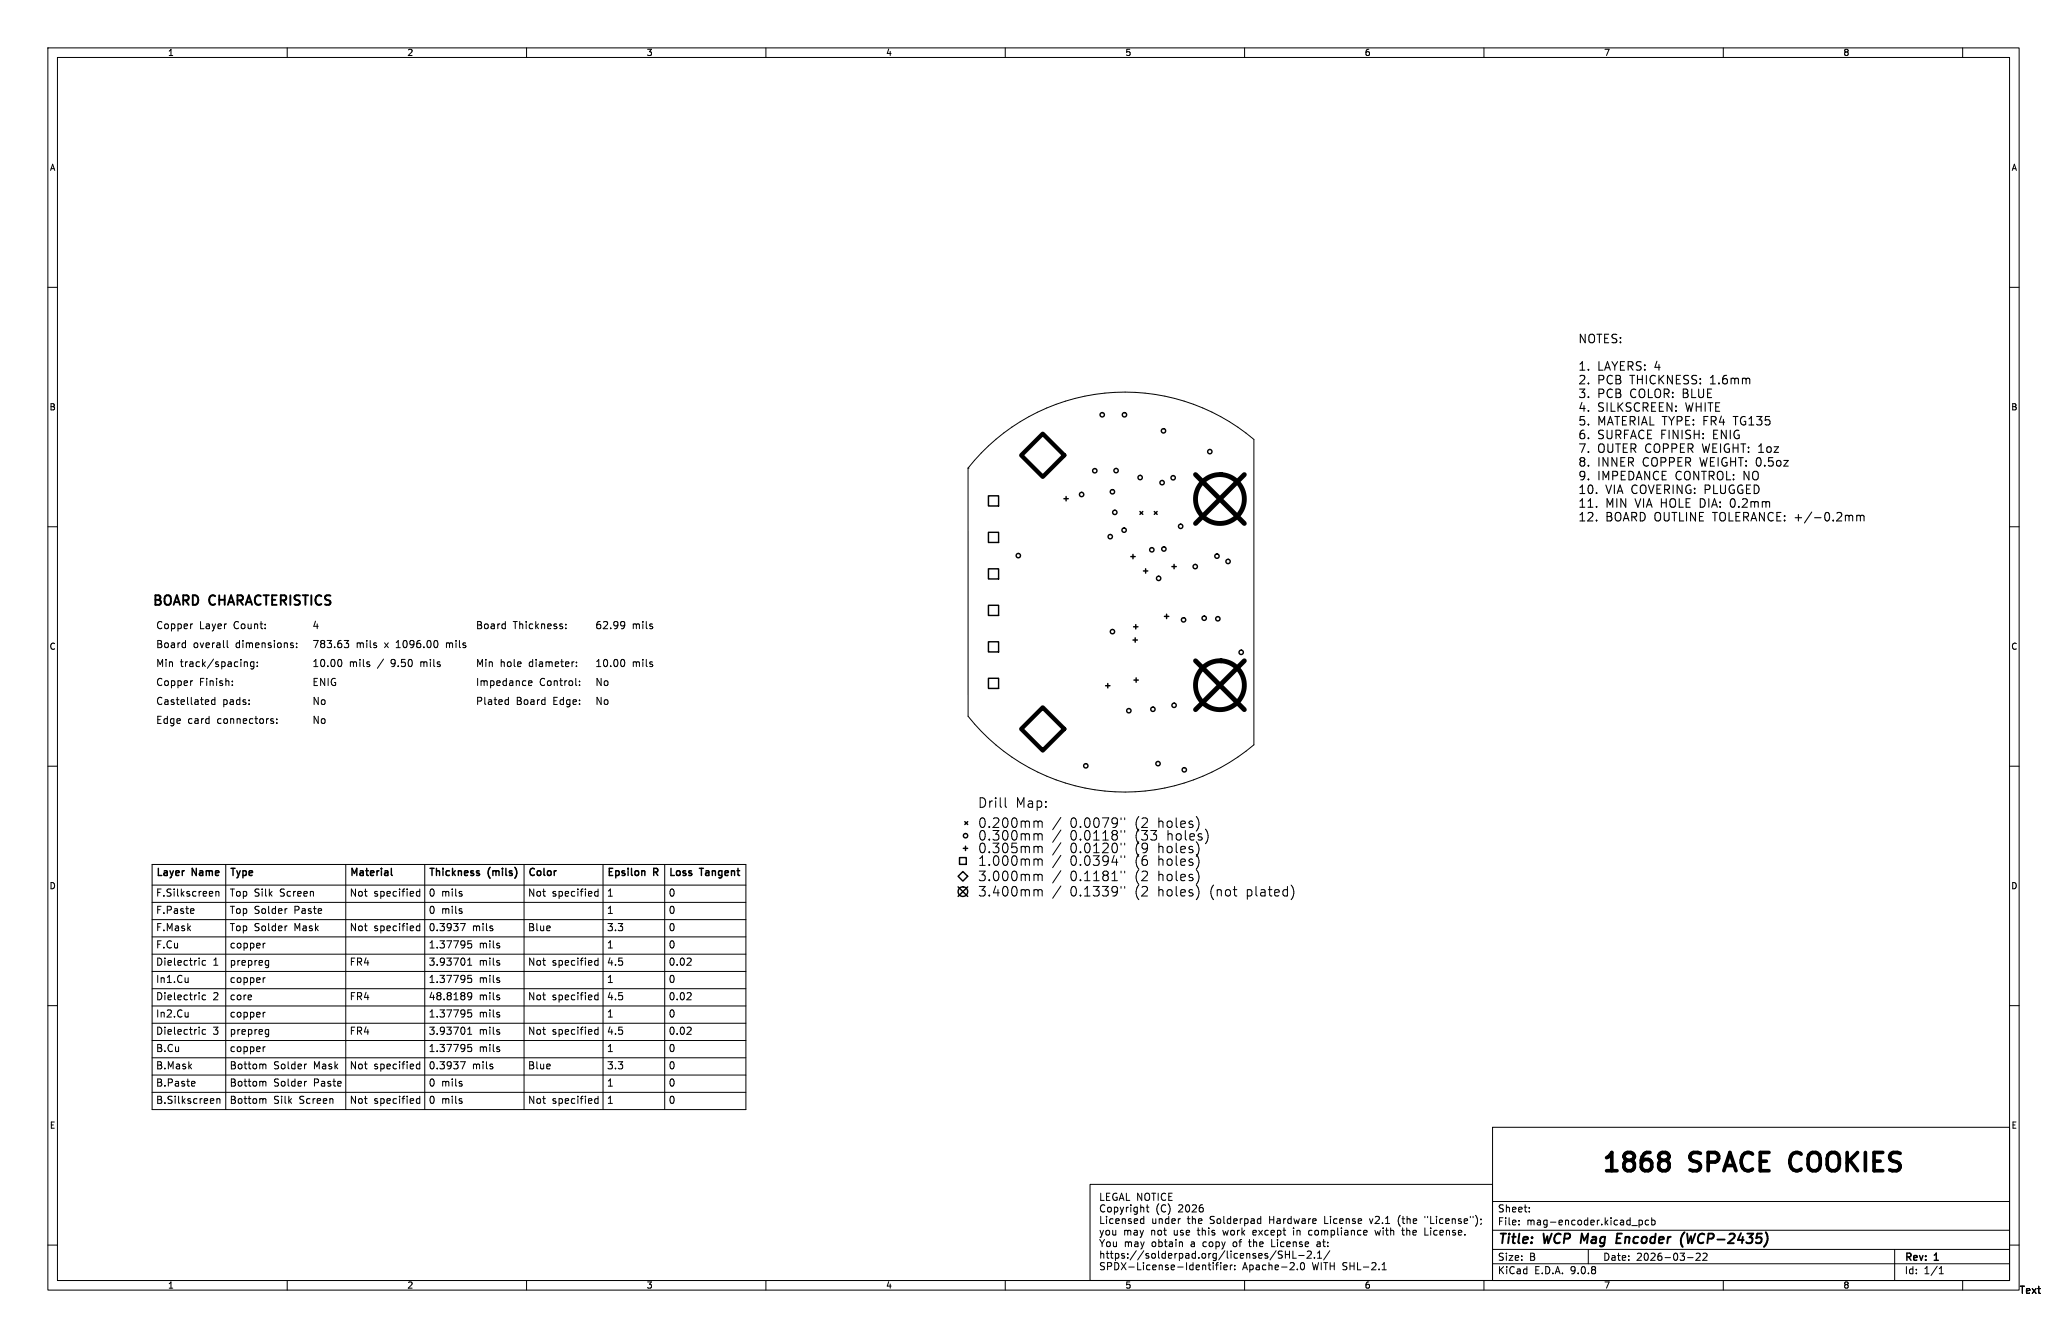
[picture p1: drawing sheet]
<svg xmlns="http://www.w3.org/2000/svg" width="432mm" height="279mm" viewBox="0 0 432 279" stroke-linecap="round" stroke-linejoin="round" font-family="sans-serif">
<defs><g id="words">
<g font-size="5.3">
<text x="334.4" y="245.8">1868</text>
<text x="353.3" y="245.8">SPACE</text>
<text x="375.7" y="245.8">COOKIES</text>
</g>
<g font-size="2.8">
<text x="31.7" y="127.4">BOARD</text>
<text x="43.9" y="127.4">CHARACTERISTICS</text>
<text x="312.8" y="260.3">Title:</text>
<text x="322.5" y="260.3">WCP Mag</text>
<text x="339.3" y="260.3">Encoder</text>
<text x="353.5" y="260.3">(WCP-2435)</text>
</g>
<g font-size="2.5">
<text x="329.6" y="72.2">NOTES:</text>
<text x="329.6" y="77.9">1.</text>
<text x="333.8" y="77.9">LAYERS: 4</text>
<text x="329.6" y="80.8">2.</text>
<text x="329.6" y="83.6">3.</text>
<text x="333.8" y="80.8">PCB</text>
<text x="333.8" y="83.6">PCB</text>
<text x="340.8" y="80.8">THICKNESS:</text>
<text x="340.8" y="83.6">COLOR:</text>
<text x="352" y="83.6">BLUE</text>
<text x="357.8" y="80.8">1.6mm</text>
<text x="329.6" y="86.5">4.</text>
<text x="329.6" y="89.3">5.</text>
<text x="333.8" y="86.5">SILKSCREEN:</text>
<text x="333.8" y="89.3">MATERIAL TYPE: FR4</text>
<text x="352.4" y="86.5">WHITE</text>
<text x="363" y="89.3">TG135</text>
<text x="329.6" y="92.2">6.</text>
<text x="329.6" y="95.1">7.</text>
<text x="333.8" y="92.2">SURFACE FINISH:</text>
<text x="333.8" y="95.1">OUTER COPPER</text>
<text x="356.2" y="95.1">WEIGHT: 1oz</text>
<text x="358.4" y="92.2">ENIG</text>
<text x="329.6" y="97.9">8.</text>
<text x="329.6" y="100.8">9.</text>
<text x="333.8" y="97.9">INNER</text>
<text x="333.8" y="100.8">IMPEDANCE</text>
<text x="343.4" y="97.9">COPPER</text>
<text x="350.3" y="100.8">CONTROL: NO</text>
<text x="355.6" y="97.9">WEIGHT: 0.5oz</text>
<text x="329.6" y="103.7">10.</text>
<text x="329.6" y="106.5">11.</text>
<text x="335.5" y="103.7">VIA COVERING: PLUGGED</text>
<text x="335.5" y="106.5">MIN</text>
<text x="341.9" y="106.5">VIA HOLE DIA:</text>
<text x="362.5" y="106.5">0.2mm</text>
<text x="329.6" y="109.4">12.</text>
<text x="335.5" y="109.4">BOARD OUTLINE</text>
<text x="358.4" y="109.4">TOLERANCE: +/-0.2mm</text>
</g>
<g font-size="2.1">
<text x="32.5" y="131.8">Copper</text>
<text x="41.7" y="131.8">Layer</text>
<text x="49.1" y="131.8">Count:</text>
<text x="65.1" y="131.8">4</text>
<text x="99.3" y="131.8">Board</text>
<text x="107.2" y="131.8">Thickness:</text>
<text x="124.2" y="131.8">62.99</text>
<text x="132.1" y="131.8">mils</text>
<text x="32.5" y="135.8">Board</text>
<text x="40.4" y="135.8">overall</text>
<text x="49.5" y="135.8">dimensions:</text>
<text x="65.1" y="135.8">783.63</text>
<text x="74.4" y="135.8">mils</text>
<text x="80.6" y="135.8">x</text>
<text x="83.2" y="135.8">1096.00</text>
<text x="94" y="135.8">mils</text>
<text x="32.5" y="139.7">Min</text>
<text x="32.5" y="143.7">Copper</text>
<text x="37.7" y="139.7">track/spacing:</text>
<text x="41.7" y="143.7">Finish:</text>
<text x="65.1" y="139.7">10.00</text>
<text x="65.1" y="143.7">ENIG</text>
<text x="73" y="139.7">mils</text>
<text x="79.2" y="139.7">/</text>
<text x="82.2" y="139.7">9.50</text>
<text x="88.6" y="139.7">mils</text>
<text x="99.3" y="139.7">Min</text>
<text x="99.3" y="143.7">Impedance</text>
<text x="104.5" y="139.7">hole</text>
<text x="110.7" y="139.7">diameter:</text>
<text x="112.7" y="143.7">Control:</text>
<text x="124.2" y="139.7">10.00</text>
<text x="124.2" y="143.7">No</text>
<text x="132.1" y="139.7">mils</text>
<text x="32.5" y="147.7">Castellated</text>
<text x="46.6" y="147.7">pads:</text>
<text x="65.1" y="147.7">No</text>
<text x="99.3" y="147.7">Plated</text>
<text x="107.9" y="147.7">Board</text>
<text x="115.8" y="147.7">Edge:</text>
<text x="124.2" y="147.7">No</text>
<text x="32.5" y="151.6">Edge</text>
<text x="39.3" y="151.6">card</text>
<text x="45.6" y="151.6">connectors:</text>
<text x="65.1" y="151.6">No</text>
<text x="32.5" y="183.7">Layer</text>
<text x="40.2" y="183.7">Name</text>
<text x="47.9" y="183.7">Type</text>
<text x="73" y="183.7">Material</text>
<text x="89.5" y="183.7">Thickness</text>
<text x="102" y="183.7">(mils)</text>
<text x="110.2" y="183.7">Color</text>
<text x="126.7" y="183.7">Epsilon</text>
<text x="136.6" y="183.7">R</text>
<text x="139.6" y="183.7">Loss</text>
<text x="146.4" y="183.7">Tangent</text>
<text x="32.5" y="187.4">F.Silkscreen</text>
<text x="32.5" y="191">F.Paste</text>
<text x="47.9" y="187.4">Top Silk</text>
<text x="47.9" y="191">Top Solder</text>
<text x="58.2" y="187.4">Screen</text>
<text x="61.2" y="191">Paste</text>
<text x="73" y="187.4">Not</text>
<text x="77.9" y="187.4">specified</text>
<text x="89.5" y="187.4">0 mils</text>
<text x="89.5" y="191">0 mils</text>
<text x="110.2" y="187.4">Not</text>
<text x="115.2" y="187.4">specified</text>
<text x="126.7" y="187.4">1</text>
<text x="126.7" y="191">1</text>
<text x="139.6" y="187.4">0</text>
<text x="139.6" y="191">0</text>
<text x="32.5" y="194.6">F.Mask</text>
<text x="47.9" y="194.6">Top Solder</text>
<text x="61.2" y="194.6">Mask</text>
<text x="73" y="194.6">Not</text>
<text x="77.9" y="194.6">specified</text>
<text x="89.5" y="194.6">0.3937</text>
<text x="98.5" y="194.6">mils</text>
<text x="110.2" y="194.6">Blue</text>
<text x="126.7" y="194.6">3.3</text>
<text x="139.6" y="194.6">0</text>
<text x="32.5" y="198.2">F.Cu</text>
<text x="32.5" y="201.8">Dielectric</text>
<text x="44.3" y="201.8">1</text>
<text x="47.9" y="198.2">copper</text>
<text x="47.9" y="201.8">prepreg</text>
<text x="73" y="201.8">FR4</text>
<text x="89.5" y="198.2">1.37795</text>
<text x="89.5" y="201.8">3.93701</text>
<text x="99.9" y="198.2">mils</text>
<text x="99.9" y="201.8">mils</text>
<text x="110.2" y="201.8">Not</text>
<text x="115.2" y="201.8">specified</text>
<text x="126.7" y="198.2">1</text>
<text x="126.7" y="201.8">4.5</text>
<text x="139.6" y="198.2">0</text>
<text x="139.6" y="201.8">0.02</text>
<text x="32.5" y="205.4">In1.Cu</text>
<text x="32.5" y="209">Dielectric</text>
<text x="44.3" y="209">2</text>
<text x="47.9" y="205.4">copper</text>
<text x="47.9" y="209">core</text>
<text x="73" y="209">FR4</text>
<text x="89.5" y="205.4">1.37795</text>
<text x="89.5" y="209">48.8189</text>
<text x="99.9" y="205.4">mils</text>
<text x="99.9" y="209">mils</text>
<text x="110.2" y="209">Not</text>
<text x="115.2" y="209">specified</text>
<text x="126.7" y="205.4">1</text>
<text x="126.7" y="209">4.5</text>
<text x="139.6" y="205.4">0</text>
<text x="139.6" y="209">0.02</text>
<text x="32.5" y="212.6">In2.Cu</text>
<text x="47.9" y="212.6">copper</text>
<text x="89.5" y="212.6">1.37795</text>
<text x="99.9" y="212.6">mils</text>
<text x="126.7" y="212.6">1</text>
<text x="139.6" y="212.6">0</text>
<text x="32.5" y="216.2">Dielectric</text>
<text x="32.5" y="219.8">B.Cu</text>
<text x="44.3" y="216.2">3</text>
<text x="47.9" y="216.2">prepreg</text>
<text x="47.9" y="219.8">copper</text>
<text x="73" y="216.2">FR4</text>
<text x="89.5" y="216.2">3.93701</text>
<text x="89.5" y="219.8">1.37795</text>
<text x="99.9" y="216.2">mils</text>
<text x="99.9" y="219.8">mils</text>
<text x="110.2" y="216.2">Not</text>
<text x="115.2" y="216.2">specified</text>
<text x="126.7" y="216.2">4.5</text>
<text x="126.7" y="219.8">1</text>
<text x="139.6" y="216.2">0.02</text>
<text x="139.6" y="219.8">0</text>
<text x="32.5" y="223.4">B.Mask</text>
<text x="32.5" y="227">B.Paste</text>
<text x="47.9" y="223.4">Bottom</text>
<text x="47.9" y="227">Bottom</text>
<text x="57" y="223.4">Solder</text>
<text x="57" y="227">Solder</text>
<text x="65.3" y="223.4">Mask</text>
<text x="65.3" y="227">Paste</text>
<text x="73" y="223.4">Not</text>
<text x="77.9" y="223.4">specified</text>
<text x="89.5" y="223.4">0.3937</text>
<text x="89.5" y="227">0 mils</text>
<text x="98.5" y="223.4">mils</text>
<text x="110.2" y="223.4">Blue</text>
<text x="126.7" y="223.4">3.3</text>
<text x="126.7" y="227">1</text>
<text x="139.6" y="223.4">0</text>
<text x="139.6" y="227">0</text>
<text x="32.5" y="230.6">B.Silkscreen</text>
<text x="47.9" y="230.6">Bottom</text>
<text x="57" y="230.6">Silk</text>
<text x="62.3" y="230.6">Screen</text>
<text x="73" y="230.6">Not</text>
<text x="77.9" y="230.6">specified</text>
<text x="89.5" y="230.6">0 mils</text>
<text x="110.2" y="230.6">Not</text>
<text x="115.2" y="230.6">specified</text>
<text x="126.7" y="230.6">1</text>
<text x="139.6" y="230.6">0</text>
<text x="312.8" y="256.1">File:</text>
<text x="312.8" y="253.4">Sheet:</text>
<text x="318.9" y="256.1">mag-encoder.kicad_pcb</text>
<text x="258.4" y="258.2">(C)</text>
<text x="263.2" y="258.2">2026</text>
<text x="270.2" y="258.2">Licensed</text>
<text x="282.5" y="258.2">under</text>
<text x="290" y="258.2">the</text>
<text x="294.8" y="258.2">Solderpad</text>
<text x="312.8" y="263.5">Size:</text>
<text x="319" y="258.2">License</text>
<text x="319.5" y="263.5">B</text>
<text x="328.6" y="258.2">v2.1</text>
<text x="334.6" y="258.2">(the</text>
<text x="334.8" y="263.5">Date:</text>
<text x="341.8" y="263.5">2026-03-22</text>
<text x="359.2" y="258.2">may</text>
<text x="365" y="258.2">not</text>
<text x="397.8" y="263.7">Rev:</text>
<text x="404.2" y="263.7">1</text>
<text x="312.8" y="266.3">KiCad</text>
<text x="320.5" y="266.3">E.D.A.</text>
<text x="328.1" y="266.3">9.0.8</text>
<text x="397.8" y="266.3">Id:</text>
<text x="401.9" y="266.3">1/1</text>
<text x="421.8" y="270.4">Text</text>
</g>
<g font-size="1.8">
<text x="35" y="11.9">1</text>
<text x="85" y="11.9">2</text>
<text x="135" y="11.9">3</text>
<text x="185" y="11.9">4</text>
<text x="235" y="11.9">5</text>
<text x="285" y="11.9">6</text>
<text x="335" y="11.9">7</text>
<text x="385" y="11.9">8</text>
<text x="10.3" y="35.9">A</text>
<text x="420.1" y="35.9">A</text>
<text x="10.3" y="85.9">B</text>
<text x="420.1" y="85.9">B</text>
<text x="10.3" y="135.9">C</text>
<text x="420.1" y="135.9">C</text>
<text x="10.3" y="185.9">D</text>
<text x="420.1" y="185.9">D</text>
<text x="10.3" y="235.9">E</text>
<text x="420.1" y="235.9">E</text>
<text x="35" y="269.3">1</text>
<text x="85" y="269.3">2</text>
<text x="135" y="269.3">3</text>
<text x="185" y="269.3">4</text>
<text x="235" y="269.3">5</text>
<text x="285" y="269.3">6</text>
<text x="335" y="269.3">7</text>
<text x="385" y="269.3">8</text>
</g>
</g></defs>
<g fill="none" stroke="#000" stroke-width=".21">
<path d="M10 10h411.8v259.4h-411.8zM12 12h407.8v255.4h-407.8zM60 10v2M110 10v2M160 10v2M210 10v2M260 10v2M310 10v2M360 10v2M410 10v2M10 60h2M419.8 60h2"/>
<path d="M202.2 97.8h.1M205 94.6a41.7 41.7 0 0 1 56.9-2.8v63.7a41.8 41.8 0 0 1-59.7-5.9v-51.8zM10 110h2M419.8 110h2M38.6 134.2l.1 .1M38.7 133.7v1.5M38.7 135.2h-.1M40.2 130.3l-.2 .1M47.5 133.7v1.3l.2 .2M51.1 138.3h.5l.1 .9M53 138.2v1.2l-.3 .3-.3-.1M53 138.3l-.4-.1-.3 .3 .2 .6h.5"/>
<path d="M53.7 138.3v.1M53.7 139.1v.1M61.1 134.7l.2 .3-.2 .2M61.1 134.2l.1 .1M62 135.1v.1M62 134.3v.2M70.9 137.7a.8 .8 0 0 1 .5 .8 .8 .8 0 0 1-.5 .7M71.9 133.7h.9l-.5 .6 .5 .2v.5l-.3 .2h-.4M87.9 138.2v1M88.1 138.2l-.2 .1M91.4 134v1M93.3 134.2v1"/>
<path d="M93.5 134.2l-.2 .2M105.4 130.3l.2 .1M105.6 129.8v1.5M105.6 131.2l-.2 .1M118.2 131.1v.2M118.2 130.4v.1M120.4 139.1v.1M120.4 138.3v.1M129.9 129.8l.5 .1a.99 .99 0 0 1-.3 1.4M130 137.7a.8 .8 0 0 1 .5 .8 .8 .8 0 0 1-.5 .7M130.5 130.4l-.1 .2-.5 .1M10 160h2"/>
<path d="M40.2 142.2h-.2M43.5 146.2l.1 .3-.7 .1M44.9 146.2l-.4-.1-.3 .3 .1 .6h.6M44.9 145.6v1.5M48.5 143v.2M48.5 142.2v.2M57 150.6l.2 .2-.2 .3M57 150.1h.1M57.8 150.9v.2M57.8 150.1v.2M105.8 146.1l.4 .1M106.2 147l-.4 .1"/>
<path d="M106.2 145.6v1.5M110.4 142.7l.7-.2v-.3h-.5l-.2 .2 .1 .7h.6M121.1 142.2v.2M121.1 143v.2M419.8 160h2M204.7 179.3l.5-.6v2M204.8 166.6a1.01 1.01 0 0 1 1.1 1 1.01 1.01 0 0 1-1.1 1zM204.9 176.3l.4-.2a1.25 1.25 0 0 1 0 2l-.4-.2a1.68 1.68 0 0 1 0-1.6zM204.9 173.6l.4-.2a1.25 1.25 0 0 1 0 2l-.4-.2a1.68 1.68 0 0 1 0-1.6zM204.9 171l.4-.2a1.25 1.25 0 0 1 0 2l-.4-.2a1.68 1.68 0 0 1 0-1.6zM206.7 172.6v.2M206.7 175.2v.2"/>
<path d="M206.7 177.9v.2M206.8 167.3v1.3M207.3 167.3h-.3l-.2 .3M207.4 173.4h1.3l-.7 .8a.54 .54 0 0 1 .7 .4v.4l-.2 .3-.8 .1-.3-.2M207.4 176.1h1.3l-.7 .7a.54 .54 0 0 1 .7 .4v.5l-.2 .3-.8 .1-.3-.2M207.5 171l.3-.2 .7 .1a.54 .54 0 0 1 .1 .7l-1.2 1.2h1.3M207.7 178.9l.5-.2a1.25 1.25 0 0 1 0 2l-.5-.2a1.68 1.68 0 0 1 0-1.6zM208 166.6v.2M208 167.3v1.3M209 166.6v1.7l.2 .3M209.6 176.3l.5-.2a1.25 1.25 0 0 1 0 2l-.5-.2a1.68 1.68 0 0 1 0-1.6zM209.6 171l.5-.2a1.25 1.25 0 0 1 0 2l-.5-.2a1.68 1.68 0 0 1 0-1.6z"/>
<path d="M209.6 173.6l.5-.2a1.25 1.25 0 0 1 0 2l-.5-.2a1.68 1.68 0 0 1 0-1.6zM209.6 178.9l.5-.2a1.25 1.25 0 0 1 0 2l-.5-.2a1.68 1.68 0 0 1 0-1.6zM210 166.6v1.7l.3 .3M211.5 171l.5-.2a1.25 1.25 0 0 1 0 2l-.5-.2a1.68 1.68 0 0 1 0-1.6zM211.5 173.6l.5-.2a1.25 1.25 0 0 1 0 2l-.5-.2a1.68 1.68 0 0 1 0-1.6zM211.5 178.9l.5-.2a1.25 1.25 0 0 1 0 2l-.5-.2a1.68 1.68 0 0 1 0-1.6zM212.4 176.1h-1l-.1 .9 .3-.2 .7 .1 .2 .3-.1 .7-.3 .2h-.5l-.3-.2M212.6 168.6v-2l.6 1.4 .7-1.4v2M213.3 171.6a.5 .5 0 0 1 .9 .1M213.3 176.9a.5 .5 0 0 1 .9 .1M213.3 171.5v1.3M213.3 174.1v1.3"/>
<path d="M213.3 176.7v1.4M213.3 179.4v1.3M213.3 174.3a.5 .5 0 0 1 .9 .1M213.3 179.6a.5 .5 0 0 1 .9 .1M214.2 179.7l.3-.3 .5 .1v1.2M214.2 171.7l.3-.2h.5v1.3M214.2 174.4l.3-.3 .5 .1v1.2M214.2 177l.3-.3 .5 .1v1.3M214.2 171.7v1.1M214.2 174.4v1M214.2 177v1.1M214.2 179.7v1"/>
<path d="M214.9 167.3h.7l.1 1.3M215.7 167.7l-.7 .1a.39 .39 0 0 0-.3 .4 .39 .39 0 0 0 .3 .4l.7-.1M216 176.9a.5 .5 0 0 1 .9 .1M216 174.3a.5 .5 0 0 1 .9 .1M216 171.6a.5 .5 0 0 1 .9 .1M216 179.6a.5 .5 0 0 1 .9 .1M216 171.5v1.3M216 174.1v1.3M216 176.7v1.4M216 179.4v1.3M216.7 167.3h.5l.4 .3v.6l-.2 .3h-.7M216.7 167.3v2"/>
<path d="M216.9 179.7l.2-.3 .5 .1 .1 1.2M216.9 171.7l.2-.2h.5l.1 1.3M216.9 174.4l.2-.3 .5 .1 .1 1.2M216.9 177l.2-.3 .5 .1 .1 1.3M216.9 171.7v1.1M216.9 174.4v1M216.9 177v1.1M216.9 179.7v1M218.5 168.4v.2M218.5 167.3v.2M221.6 170.7l-1.7 2.6M221.6 173.3l-1.7 2.6"/>
<path d="M221.6 176l-1.7 2.5M221.6 178.6l-1.7 2.6M224 170.9l.4-.1a1.25 1.25 0 0 1 0 2h-.2a1.33 1.33 0 0 1-.2-1.9zM224 178.8l.4-.1a1.25 1.25 0 0 1 0 2h-.2a1.33 1.33 0 0 1-.2-1.9zM224 173.5l.4-.1a1.25 1.25 0 0 1 0 2h-.2a1.33 1.33 0 0 1-.2-1.9zM224 176.2l.4-.1a1.25 1.25 0 0 1 0 2h-.2a1.33 1.33 0 0 1-.2-1.9zM225.7 172.6v.2M225.7 175.2v.2M225.7 177.9v.2M226.8 171l.4-.2a1.25 1.25 0 0 1 0 2l-.4-.2a1.68 1.68 0 0 1 0-1.6zM226.8 173.6l.4-.2a1.25 1.25 0 0 1 0 2l-.4-.2a1.68 1.68 0 0 1 0-1.6zM226.8 176.3l.4-.2a1.25 1.25 0 0 1 0 2l-.4-.2a1.68 1.68 0 0 1 0-1.6z"/>
<path d="M226.8 178.9l.4-.2a1.25 1.25 0 0 1 0 2l-.4-.2a1.68 1.68 0 0 1 0-1.6zM228.4 178.7h1.2l-.6 .8a.54 .54 0 0 1 .6 .3v.5l-.2 .3-.7 .1-.3-.2M228.5 175.4h1.1M228.5 178.1h1.1M228.5 176.6l.5-.5v2M228.5 174l.5-.6v2M228.8 170.9l.3-.1a1.25 1.25 0 0 1 0 2h-.1a1.33 1.33 0 0 1-.2-1.9zM230.3 170.8h1.3l-.8 2M230.4 176.3l.3-.2 .6 .1a.54 .54 0 0 1 .1 .7l-1.1 1.2h1.2M230.4 175.4h1.1M230.4 174l.6-.6v2M231.5 179.6l-.4 .3-.5-.1-.2-.2v-.5l.2-.3 .5-.1 .3 .2a1.32 1.32 0 0 1-.4 1.8h-.4"/>
<path d="M232.5 176.3l.5-.2a1.25 1.25 0 0 1 0 2l-.5-.2a1.68 1.68 0 0 1 0-1.6zM232.7 174.3l-.4-.4 .4-.5 .5 .1 .2 .3-.4 .5M232.7 174.3l-.4 .4v.3l.4 .4h.3l.4-.4v-.3l-.4-.4M232.7 174.3h.3M232.8 178.6l-.5 1.4h1.2M233.2 179.4v1.3M233.4 171.6l-.4 .4-.5-.1-.2-.3v-.4l.2-.3 .5-.1 .3 .2a1.32 1.32 0 0 1-.4 1.8h-.4M234.2 170.8v.4M234.2 173.4v.4M234.2 176.1v.3M234.2 178.7v.4M235 170.8v.4"/>
<path d="M235 173.4v.4M235 176.1v.3M235 178.7v.4M237.9 173.1a2.29 2.29 0 0 0 0 3.1M237.9 170.5a2.29 2.29 0 0 0 0 3M237.9 175.8a2.29 2.29 0 0 0 0 3M237.9 178.4a2.29 2.29 0 0 0 0 3.1M238.5 173.4h1.2l-.7 .8a.54 .54 0 0 1 .7 .4v.4l-.2 .3-.7 .1-.3-.2M238.6 171l.3-.2 .6 .1a.54 .54 0 0 1 .1 .7l-1.1 1.2h1.2M239.5 178.7a.79 .79 0 0 0-.9 .9v.7l.2 .3 .5 .1 .3-.2 .1-.7-.2-.2-.5-.1-.4 .3M239.7 176.9l-.4 .4-.5-.1-.2-.3v-.5l.2-.2 .5-.1 .3 .2a1.32 1.32 0 0 1-.5 1.8h-.3M240.4 173.4h1.2l-.6 .8a.54 .54 0 0 1 .6 .4v.4l-.2 .3-.7 .1-.3-.2"/>
<path d="M242.1 179.6a.5 .5 0 0 1 .9 .1v1M242.1 171.6a.5 .5 0 0 1 .9 .1v1.1M242.1 176.9a.5 .5 0 0 1 .9 .1v1.1M242.1 170.8v2M242.1 176.1v2M242.1 178.7v2M244 171.5a.54 .54 0 0 1 .9 .3v.6a.54 .54 0 0 1-.6 .4 .54 .54 0 0 1-.5-.4v-.6zM244 176.8a.54 .54 0 0 1 .9 .3v.6a.54 .54 0 0 1-.6 .4 .54 .54 0 0 1-.5-.4v-.6zM244 179.5a.54 .54 0 0 1 .9 .3v.5a.54 .54 0 0 1-.6 .4 .54 .54 0 0 1-.5-.4v-.5zM244 174.3a.5 .5 0 0 1 .9 .1v1M244 173.4v2M245.7 170.8v1.7l.3 .3"/>
<path d="M245.7 176.1v1.7l.3 .3M245.7 178.7v1.7l.3 .3M245.8 174.3a.54 .54 0 0 1 .5-.2 .54 .54 0 0 1 .5 .4v.5a.54 .54 0 0 1-.6 .4 .54 .54 0 0 1-.5-.4zM246.7 172.1l.9-.2-.1-.4h-.5l-.3 .2 .1 1h.7M246.7 177.4l.9-.2-.1-.4-.5-.1-.3 .3 .1 1h.7M247.6 173.4v1.7l.3 .3M248.6 174.8l.9-.2-.1-.4-.5-.1-.3 .3 .1 .9h.7M249.1 171.5h-.4l-.3 .2 .1 .3 .6 .2v.5h-.7M249.1 176.8l-.4-.1-.3 .3 .1 .3 .6 .2v.5h-.7M249.1 179.5l-.4-.1-.3 .3 .1 .2 .6 .2v.5h-.7M249.9 170.5a2.29 2.29 0 0 1 0 3M249.9 175.8a2.29 2.29 0 0 1 0 3"/>
<path d="M249.9 178.4a2.29 2.29 0 0 1 0 3.1M251 174.2l-.4-.1-.3 .3 .1 .3 .6 .2v.4h-.7M251.8 173.1a2.29 2.29 0 0 1 0 3.1M31.8 180.5h124v51.2h-124zM31.8 184.8h124M31.8 188.4h124M31.8 192h124M31.8 195.6h124M31.8 199.2h124M40.3 189.7l.2 .4-.7 .1M40.4 190.7h-.1M45.1 186.1v1"/>
<path d="M45.1 186.3l.2-.2 .4 .1v.9M47.2 180.5v51.2M55.4 197l-.4 .2M60 189.7l-.4 .2M60 193.4l-.4 .1M65.4 186.2l.1 .9M67.1 189.8l.1 .3-.7 .1M72.2 180.5v51.2M87.7 186.2l-.4-.1-.3 .3 .1 .7h.6M87.7 193.4h-.4l-.3 .2 .1 .7h.6M87.7 185.6v1.5M87.7 192.9v1.5"/>
<path d="M88.7 180.5v51.2M96.2 192.9h1l-.7 1.5M96.3 186.1l.2 .1M96.3 186.6l.2 .3-.2 .2M96.3 190.2l.2 .3-.2 .2M96.3 189.7l.2 .1M98.5 196.5h-.7l-.1 .7 .2-.2 .5 .1 .1 .2v.5l-.2 .2-.6-.2M102.8 193.9l.2 .2-.2 .3M102.8 193.4h.1M104.2 197.5l.2 .2-.2 .3M104.2 197h.1M109.5 180.5v51.2"/>
<path d="M124.9 186.2l-.4-.1-.3 .3 .2 .7h.5M124.9 185.6v1.5M126 180.5v51.2M138.9 180.5v51.2M204.6 185.1h1.2l-.7 .8a.54 .54 0 0 1 .7 .3v.5l-.2 .3-.7 .1-.3-.2M204.6 181.9h1.2l-.7 .8a.54 .54 0 0 1 .7 .3v.5l-.2 .3-.7 .1-.3-.2M204.7 180.7h1.1M206.7 180.5v.2M206.7 183.7v.2M206.7 186.9v.2M207.7 182.1l.5-.2a1.25 1.25 0 0 1 0 2l-.5-.2a1.68 1.68 0 0 1 0-1.6zM208 185l-.5 1.4h1.3"/>
<path d="M208.5 185.8v1.3M209.6 185.3l.5-.2a1.25 1.25 0 0 1 0 2l-.5-.2a1.68 1.68 0 0 1 0-1.6zM209.6 182.1l.5-.2a1.25 1.25 0 0 1 0 2l-.5-.2a1.68 1.68 0 0 1 0-1.6zM211.5 185.3l.5-.2a1.25 1.25 0 0 1 0 2l-.5-.2a1.68 1.68 0 0 1 0-1.6zM211.5 182.1l.5-.2a1.25 1.25 0 0 1 0 2l-.5-.2a1.68 1.68 0 0 1 0-1.6zM213.3 182.8a.5 .5 0 0 1 .9 .1M213.3 182.6v1.3M213.3 185.8v1.3M213.3 186a.5 .5 0 0 1 .9 .1M214.2 182.9l.3-.3 .5 .1v1.2M214.2 186.1l.3-.3 .5 .1v1.2M214.2 182.9v1"/>
<path d="M214.2 186.1v1M216 186a.5 .5 0 0 1 .9 .1M216 182.8a.5 .5 0 0 1 .9 .1M216 182.6v1.3M216 185.8v1.3M216.9 182.9l.2-.3 .5 .1 .1 1.2M216.9 186.1l.2-.3 .5 .1 .1 1.2M216.9 182.9v1M216.9 186.1v1M221.6 181.8l-1.7 2.6M221.6 185l-1.7 2.6M224 182l.4-.1a1.25 1.25 0 0 1 0 2h-.2a1.33 1.33 0 0 1-.2-1.9z"/>
<path d="M224 185.2l.4-.1a1.25 1.25 0 0 1 0 2h-.2a1.33 1.33 0 0 1-.2-1.9zM225.7 180.5v.2M225.7 183.7v.2M225.7 186.9v.2M226.6 183.9h1.1M226.6 187.1h1.1M226.6 182.5l.5-.6v2M226.6 185.7l.5-.6v2M228.4 185.1h1.2l-.6 .8a.54 .54 0 0 1 .6 .3v.5l-.2 .3-.7 .1-.3-.2M228.5 183.9h1.1M228.5 182.5l.5-.6v2M230.3 185.1h1.2l-.6 .8a.54 .54 0 0 1 .6 .3v.5l-.2 .3-.7 .1-.3-.2"/>
<path d="M230.8 182.8l-.4-.4 .4-.5h.3l.4 .4-.4 .5M230.8 182.8l-.4 .3 .1 .6 .3 .2h.3l.4-.4v-.4l-.4-.3M230.8 182.8h.3M232.3 182.5l.6-.6v2M232.3 183.9h1.1M233.4 186l-.4 .3-.5-.1-.2-.2v-.5l.2-.3 .5-.1 .3 .2a1.32 1.32 0 0 1-.4 1.8h-.4M234.2 181.9v.4M234.2 185.1v.4M235 181.9v.4M235 185.1v.4M237.9 181.6a2.29 2.29 0 0 0 0 3.1M237.9 184.8a2.29 2.29 0 0 0 0 3.1"/>
<path d="M238.6 185.3l.3-.2 .6 .1a.54 .54 0 0 1 .1 .8l-1.1 1.1h1.2M238.6 182.1l.3-.2 .6 .1a.54 .54 0 0 1 .1 .8l-1.1 1.1h1.2M242.1 182.8a.5 .5 0 0 1 .9 .1v1M242.1 186a.5 .5 0 0 1 .9 .1v1M242.1 181.9v2M242.1 185.1v2M244 182.7a.54 .54 0 0 1 .9 .3v.5a.54 .54 0 0 1-.6 .4 .54 .54 0 0 1-.5-.4v-.5zM244 185.9a.54 .54 0 0 1 .9 .3v.5a.54 .54 0 0 1-.6 .4 .54 .54 0 0 1-.5-.4v-.5zM245.7 185.1v1.7l.3 .3M245.7 181.9v1.7l.3 .3M246.7 186.4l.9-.2-.1-.3-.5-.1-.3 .3 .1 .9h.7M246.7 183.2l.9-.2-.1-.3-.5-.1-.3 .3 .1 .9h.7"/>
<path d="M246.7 180l.9-.2-.1-.3-.5-.1-.3 .3 .1 .9h.7M249.1 182.7l-.4-.1-.3 .3 .1 .2 .6 .2v.5h-.7M249.1 185.9l-.4-.1-.3 .3 .1 .2 .6 .2v.5h-.7M249.9 184.8a2.29 2.29 0 0 1 0 3.1M249.9 181.6a2.29 2.29 0 0 1 0 3.1M253.5 184.8a2.29 2.29 0 0 0 0 3.1M254.3 186a.5 .5 0 0 1 .8 .1v1M254.3 185.8v1.3M256.2 185.9a.54 .54 0 0 1 .8 .3v.5a.54 .54 0 0 1-.5 .4 .54 .54 0 0 1-.5-.4v-.5zM257.6 185.8h.8M257.9 185.1v1.7l.1 .2 .4 .1M260.6 185.9l.5-.1 .4 .4v.5l-.2 .3h-.7"/>
<path d="M260.6 185.8v2M262.4 185.1v1.7l.3 .3M263.4 185.9h.8l.1 1.2M264.3 186.2l-.7 .1a.39 .39 0 0 0-.3 .4 .39 .39 0 0 0 .3 .4l.7-.1M265 185.8h.7M265.2 185.1v1.7l.1 .2 .4 .1M266.3 186.4l.9-.2-.1-.3-.5-.1-.3 .3 .1 .9h.7M269 185.9l-.6-.1-.4 .4v.5l.2 .3h.8M269 185.1v2M269.7 184.8a2.29 2.29 0 0 1 0 3.1M10 210h2M31.8 202.9h124"/>
<path d="M31.8 206.5h124M31.8 210.1h124M31.8 213.7h124M31.8 217.3h124M39.3 204.2v1M39.3 211.4v1M39.3 205l-.1 .1M39.3 212.2l-.1 .1M42.9 200.6h-.4l-.3 .3 .2 .6h.5M42.9 207.8h-.4l-.3 .3 .2 .6h.5M42.9 215.1l-.4-.1-.3 .3 .2 .6h.5M55.4 204.2l-.4 .3"/>
<path d="M55.4 211.4l-.4 .3M55.4 218.6l-.4 .3M55.7 200.6h.4M55.7 215l.4 .1M56.1 201.5l-.4 .1M56.1 215.9l-.4 .1M56.1 200.6v1.2l-.1 .2-.4 .1M56.1 215v1.2l-.1 .2-.4 .1M97.7 201.6h.8M97.7 216h.8M97.7 200.5l.4-.4v1.5M97.7 214.9l.4-.4v1.5"/>
<path d="M98.5 203.7h-.7l-.1 .7 .2-.2 .5 .1 .1 .2v.5l-.2 .2-.6-.2M98.5 210.9h-.7l-.1 .7 .2-.1h.5l.1 .2v.5l-.2 .2-.6-.2M98.5 218.1h-.7l-.1 .7 .2-.1h.5l.1 .3v.5l-.2 .1-.6-.1M98.5 207.9l-.2 .3-.5-.1-.1-.2 .1-.6h.5l.2 .1a.99 .99 0 0 1-.4 1.4h-.3M104.2 215.5l.2 .2-.2 .3M104.2 201.1l.2 .2-.2 .3M104.2 204.7l.2 .2-.2 .3M104.2 208.3l.2 .2-.2 .3M104.2 211.9l.2 .2-.2 .3M104.2 219.1l.2 .2-.2 .3M104.2 200.6h.1M104.2 204.2h.1"/>
<path d="M104.2 207.8h.1M104.2 211.4l.1 .1M104.2 215l.1 .1M104.2 218.6l.1 .1M124.9 200.6h-.4l-.3 .3 .2 .6h.5M124.9 207.8h-.4l-.3 .3 .2 .6h.5M124.9 215.1l-.4-.1-.3 .3 .2 .6h.5M124.9 200.1v1.5M124.9 207.3v1.5M124.9 214.5v1.5M144.2 200.1l.2 .3-.1 .3-.8 .9h.9M144.2 207.3l.2 .3-.1 .3-.8 .9h.9"/>
<path d="M144.2 214.6l.2 .2-.1 .3-.8 .9h.9M419.8 210h2M31.8 220.9h124M31.8 224.5h124M31.8 228.1h124M40.2 225.8l.5 .1v.3l-.7 .1M40.7 226.7l-.5 .1M45.3 229.4v1M45.3 229.6l.2-.2 .4 .1v.9M55.1 225.8l.4 .2v.8M55.1 229.4l.4 .2v.8M55.1 222.2l.4 .2v.8"/>
<path d="M64 225.8l-.3 .2M64 222.2l-.3 .1M69.5 229.5v.9M71.2 225.9l.1 .3-.8 .1M87.7 229.5l-.4-.1-.3 .3 .1 .6h.6M87.7 222.3l-.4-.1-.3 .3 .1 .6h.6M87.7 221.7v1.5M87.7 228.9v1.5M96.2 221.7h1l-.7 1.5M96.3 229.9l.2 .2-.2 .3M96.3 226.3l.2 .2-.2 .3M96.3 225.8l.2 .1"/>
<path d="M96.3 229.4l.2 .1M102.8 222.7l.2 .2-.2 .3M102.8 222.2l.1 .1M124.9 229.5l-.4-.1-.3 .3 .2 .6h.5M124.9 228.9v1.5M311.8 235.4h108v32h-108zM10 260h2M227.7 247.3h84.1v20.1h-84.1zM229.7 258.8l.5 .8M229.8 256.9l.4 1M229.9 249.2v1.5h.8M229.9 254v1.5h.8"/>
<path d="M230.2 257.9l-.4 .5M230.2 259.6v.7M230.5 256.9l-.3 1M230.7 258.8l-.5 .8M230.8 251.7a.71 .71 0 0 0-1 .5 .71 .71 0 0 0 .7 .9l.3-.2M231.2 257l.3-.1 .3 .3v.4l-.3 .3-.3-.1-.2-.2zM231.2 249.9h.5M231.2 254v.1M231.2 254.5v1M231.3 259.4l.4-.1 .2 .3v.4l-.2 .3h-.4l-.1-.3zM231.4 252.2l.3-.1 .4 .1 .1 .6-.2 .2-.3 .1-.3-.2zM231.9 249.2h-.7v1.5h.7"/>
<path d="M232.4 256.9l.1 .9 .4 .1 .2-.1M232.5 254.6l-.4-.1-.3 .3 .1 .6h.6M232.6 259.3l.1 1h.3l.2-.1M232.8 252.2l.4-.1 .3 .3-.1 .6h-.6M232.8 252.1v1.5M233.1 255l.7-.1-.1-.3-.4-.1-.2 .2 .1 .7h.5M233.1 256.9v1M233.2 259.3v1M233.3 249.2a.7 .7 0 0 0-.9 .7 .7 .7 0 0 0 .9 .7l.1-.6h-.3M233.8 250.7l.5-1.5 .5 1.5M233.9 250.2h.8M234 252.1l.4 1"/>
<path d="M234.4 253.1l-.4 .5M234.4 254.6l.3-.1 .3 .1 .1 .9M234.4 254.5v1M234.7 252.1l-.3 1M234.9 257.1l.5-.2 .2 .2M234.9 256.9v1M235.1 259.5l.4-.2 .2 .2M235.1 259.3v1M235.3 249.2v1.5h.7M235.3 252.1v1M235.6 257.1l.2-.2 .4 .1v.9M235.6 257.1v.8"/>
<path d="M235.7 252.1l-.4 .3M235.7 259.5l.2-.2 .4 .1 .1 .9M235.7 259.5v.8M236.2 251.6v.1M236.2 252.1v1M236.3 254.6l-.4-.1-.2 .2 .1 .2 .5 .2v.3h-.6M236.9 257h.6l.1 .9M236.9 255l.8-.1-.1-.3-.4-.1-.3 .2 .1 .7h.6M237.1 259.4h.6v.9M237.6 252.2l-.4-.1-.3 .3 .1 .6h.6M237.6 252.1v1.2l-.3 .3-.4-.1M237.6 257.3h-.5l-.2 .3 .2 .3 .5-.1"/>
<path d="M237.7 259.7l-.5 .1-.2 .2 .2 .3h.5M238.2 256.9l.3 1M238.3 252.2l.2-.1 .4 .1v.9M238.3 251.6v1.5M238.3 259.3l.4 1M238.5 249.2v1.5l-.8-1.5v1.5M238.5 257.9l-.3 .5M238.9 256.9l-.4 1M238.9 254.6l-.4-.1-.3 .3 .2 .6h.5M238.9 254v1.5M239 259.3l-.3 1M239.2 249.4l.3-.2a.5 .5 0 0 1 .7 .5v.5a.5 .5 0 0 1-.5 .5 .5 .5 0 0 1-.5-.5z"/>
<path d="M239.4 252.1h.6M239.7 251.6v1.3l.3 .2M240.6 257.1l.2-.2 .4 .1v.9M240.6 249.2h.8M240.6 256.9v1M240.8 254.5l.1 .9 .3 .1 .2-.1M240.8 259.4l.4-.1 .2 .3v.4l-.2 .3h-.4l-.1-.3zM241 249.2v1.5M241.4 254.5v1M241.9 257.1l.3-.2 .4 .2 .1 .5-.2 .2-.3 .1-.3-.1zM241.9 249.2v1.5M242.1 251.4a1.72 1.72 0 0 0 0 2.3"/>
<path d="M242.1 259.4l.4-.1 .3 .3-.1 .7h-.6M242.1 258.8v1.5M242.2 254.6l.2-.1 .3 .1 .1 .9M242.2 254.5v1M243.1 256.9h.6M243.2 259.3h.6M243.3 256.4v1.3l.4 .2M243.4 258.8v1.3l.4 .2M243.5 249.3a.71 .71 0 0 0-1 .5 .71 .71 0 0 0 .7 .9l.3-.2M243.5 251.7a.71 .71 0 0 0-1 .5 .71 .71 0 0 0 .7 .9l.3-.2M244 251.4a1.72 1.72 0 0 1 0 2.3M244.2 249.9h.5"/>
<path d="M244.2 254v1.5M244.2 254.6l-.5-.1-.3 .3 .2 .6h.6M244.3 259.4h.6v.9M244.8 255l.7-.1-.1-.3-.4-.1-.2 .2 .1 .7h.5M244.9 249.2h-.7v1.5h.7M244.9 259.7l-.5 .1-.2 .2 .2 .3h.5M245.3 256.9l.1 .9 .3 .1 .2-.1M245.7 258.8v.2M245.7 259.3v1M245.9 256.9v1M246.2 254.5v1M246.2 251.7l.6-.1 .3 .4-.9 1.1h.9"/>
<path d="M246.4 259.5l.2-.2 .3 .1 .1 .9M246.4 259.3v1M246.6 254.5l-.4 .3M247.2 257l-.4-.1-.2 .2 .1 .2 .5 .2v.3h-.6M247.8 257.4l.7-.1-.1-.3-.4-.1-.2 .2 .1 .7h.5M247.8 251.7l.2-.1a.8 .8 0 0 1 .5 .7 .8 .8 0 0 1-.5 .8l-.2-.2-.1-.4zM248 254.5h.6M248.2 254v1.3l.4 .2M248.9 259.4h.5l.1 .9M249.1 251.7l.6-.1 .2 .4-.9 1.1h.9M249.1 254.6l.2-.1 .4 .1v.9M249.1 254v1.5"/>
<path d="M249.5 259.7l-.5 .1-.2 .2 .2 .3h.5M250.1 256.9h.6M250.3 256.4v1.3l.4 .2M250.4 255l.7-.1-.1-.3-.4-.1-.2 .2v.7h.6M251.2 257.1l.2-.2 .3 .1 .1 .9M251.2 256.4v1.5M251.2 251.6l-.4 .1a1.01 1.01 0 0 0 0 1.4l.5-.2 .1-.5-.3-.2h-.3l-.3 .2M252 259.4l-.4-.1-.3 .3 .1 .7h.6M252.5 256.4v.2M252.5 256.9v1M252.7 259.4l.4-.1 .3 .3v.4l-.3 .3h-.4l-.1-.3zM253.7 254.1l-.6-.1-.2 .1v.5l.6 .3 .2 .3-.3 .3-.6-.1"/>
<path d="M253.7 257l-.3-.1-.2 .2v.2l.5 .2v.3h-.5M254 259.4l.4-.1 .3 .3-.1 .7h-.6M254 259.3v1.5M254.3 254.6l.2-.1 .4 .1 .1 .6-.1 .2-.4 .1-.2-.1zM255.2 259.3l.4 1M255.4 256.9l.3 1 .3-.7 .3 .7 .3-1M255.7 254v1.3l.2 .2M255.9 259.3l-.3 1M257.1 254.6l-.4-.1-.3 .3 .1 .6h.6M257.1 254v1.5M257.7 255l.7-.1v-.3l-.5-.1-.2 .2 .1 .7h.6M257.8 257.1l-.4-.2-.3 .3 .1 .6 .4 .1 .2-.1"/>
<path d="M257.9 259.3l-.3 .3v.4l.3 .3h.3l.2-.3v-.4l-.3-.3M259 259v1.3M259.1 254.5v1M259.5 254.5l-.4 .3M260 254.6l.4-.1 .3 .3-.1 .6h-.6M260 254.5v1.5M261 258.8v1.3l.4 .2M261.4 254.6h.5l.1 .9M261.8 257l.4-.1 .2 .4-.7 .1M261.8 257.8h.6M261.9 259.5l.2-.2 .3 .1 .1 .9M261.9 258.8v1.5"/>
<path d="M262 254.9h-.5l-.2 .2 .2 .4 .5-.1M263.2 259.8l.7-.1-.1-.3-.4-.1-.2 .2v.8h.6M263.4 254.6l-.5-.1-.2 .3 .1 .6h.6M263.4 254v1.5M265.2 254v1.5M265.2 254.7h.9M265.7 258.8v1.5h.7M266.1 254v1.5M266.8 254.6h.6v.9M266.8 258.9l.1 .1M266.9 258.8v.2M266.9 259.3v1"/>
<path d="M266.9 258.9v.1M267.4 254.9h-.5l-.2 .2 .2 .4 .5-.1M268 256.9h.6M268.2 254.5v1M268.2 259.4l-.4-.1-.3 .3 .2 .7h.5M268.4 257.9h.2M268.6 254.5l-.4 .3M268.8 259.8l.7-.1-.1-.3-.4-.1-.2 .2 .1 .8h.5M269.7 254.6l-.4-.1-.3 .3 .2 .6h.5M269.7 254v1.5M270.2 259.5l.2-.2 .3 .1 .1 .9M270.2 259.3v1"/>
<path d="M270.3 254.5l.3 1 .3-.7 .3 .7 .2-1M272 254.6h.6l.1 .9M272 259.4l-.3-.1-.3 .2 .1 .3 .5 .1v.4h-.6M272.7 254.9h-.5l-.3 .2 .3 .4 .5-.1M272.7 259.8l.7-.1-.1-.3-.4-.1-.2 .2v.8h.6M273.4 254.5v1M273.8 254.5l-.4 .3M274.2 255l.7-.1v-.3l-.5-.1-.2 .2 .1 .7h.6M275.2 259.4h.5l.1 .9M275.8 259.7l-.5 .1-.2 .2 .2 .3h.5M276.3 259.3h.6M276.5 258.8v1.3l.4 .2"/>
<path d="M276.7 254v1.5h.7M277.4 259.4v.1M277.9 254v.1M277.9 254.5v1M279.3 254.6l-.4-.1-.3 .3 .1 .6h.6M279.4 256.4v1.3l.3 .2M279.9 255l.7-.1-.1-.3-.4-.1-.2 .2v.7h.6M280.2 256.4v.2M280.2 256.9v1M280.9 257h.6l.1 .9M281.2 254.6l.2-.1 .4 .1 .1 .9M281.2 254.5v1"/>
<path d="M281.6 257.3h-.5l-.2 .3 .2 .3 .5-.1M283.1 254.6l-.4-.1-.2 .2 .1 .2 .5 .2v.3h-.6M283.7 255l.7-.1v-.3l-.5-.1-.2 .2 .1 .7h.6M286.1 254.5l.3 1 .4-1M287.3 254.1l.6-.1 .3 .4-1 1.1h1M288.8 255.4v.1M288.9 256.4v.2M288.9 256.9v1M289.4 255.5h.9M289.4 254.4l.5-.4v1.5M292.5 253.8a1.74 1.74 0 0 0-.1 2.2M292.9 254.5h.5"/>
<path d="M293.1 254v1.3l.3 .2M293.9 256.4v1.5M293.9 254.6l.3-.1 .3 .1 .1 .9M293.9 254v1.5M294.3 256.9l-.4 .2M295.2 255l.7-.1v-.3l-.5-.1-.2 .2 .1 .7h.6M297.7 254v.3M298.2 254v.3M298.9 254v1.5h.7M300.1 254v.1M300.1 254.5v1M301.4 254.6l-.4-.1-.3 .3 .2 .6h.5"/>
<path d="M302 255l.7-.1v-.3l-.5-.1-.2 .2 .1 .7h.6M303.4 254.6l.2-.1 .3 .1 .1 .9M303.4 254.5v1M304.9 256.9l.4 .1 .1 .3-.7 .1M305.2 254.6l-.3-.1-.2 .2v.2l.5 .2v.3h-.5M305.3 257.8l-.4 .1M305.9 255l.7-.1-.1-.3-.4-.1-.2 .2v.7h.6M306 257.8v.1M307.2 254v.3M307.7 254v.3M308.2 253.8a1.72 1.72 0 0 1 0 2.3M309.4 254.6v.1"/>
<path d="M309.4 255.4l-.1 .3M311.8 256.9h108M311.8 250.9h108M317.3 255.6v.2M317.3 254.9v.1M319.5 252.9v.2M319.5 252.2v.1M340.9 255.9h1.1M342.4 254.8v1.5M342.4 254.9l.4-.1 .3 .3-.1 .6h-.6M344.4 254.9l-.4-.1-.3 .3 .1 .6h.6M345 254.9l.5-.1 .3 .3-.2 .6h-.6"/>
<path d="M345 254.3v1.5M419.8 260h2M60 267.4v2M110 267.4v2M160 267.4v2M210 267.4v2M229.9 261.2v1.5M229.9 261.9l.3-.2 .3 .1 .1 .9M230.7 263.7h-.5l-.3 .1v.4l.7 .3 .1 .4-.3 .3-.5-.1M231.1 261.7h.6M231.3 261.2v1.3l.4 .2M231.4 264.4h.7l.1-.2v-.4l-.8-.1v1.5"/>
<path d="M231.9 261.7h.6M232.2 261.2v1.3l.3 .2M232.9 263.7a.76 .76 0 0 1 .8 .7 .76 .76 0 0 1-.8 .8zM233 261.8l.4-.1 .3 .3-.1 .7h-.6M233 261.7v1.5M234.2 263.7l1 1.5M234.9 261.8l-.4-.1-.2 .3 .1 .2 .5 .1v.4h-.6M235.2 263.7l-1 1.5M235.6 262.6v.1M235.6 261.8v.2M235.8 264.6h1.1M237.4 261.2l-1.3 1.9"/>
<path d="M237.7 263.7v1.5h.7M238.7 260.3l-.4 .5M238.9 263.7v.1M238.9 264.2v1M238.9 261.2l-1.2 1.9M239.9 261.8l-.3-.1-.2 .3v.2l.5 .1v.4h-.5M240.2 264.2h-.4l-.3 .2 .2 .7h.5M240.7 261.9l.2-.2 .4 .2 .1 .6-.2 .2h-.3l-.2-.1zM240.8 264.7l.7-.2-.1-.3h-.4l-.2 .2 .1 .7h.5M242 261.2v1.3l.2 .2M242.2 264.3l.2-.1h.3l.1 1M242.2 264.2v1"/>
<path d="M243.4 261.2v1.5M243.4 261.8l-.4-.1-.3 .3 .2 .7h.5M244 264.2h-.3l-.3 .2 .1 .2 .5 .1v.4h-.6M244.1 262.2l.7-.1-.1-.3-.4-.1-.2 .3 .1 .7h.5M244.7 264.7l.7-.2-.1-.3h-.4l-.2 .2v.7h.6M245.4 261.7v1M245.9 261.7l-.5 .3M246 264.6h1.2M246.4 261.8l.4-.1 .3 .3-.2 .7h-.5M246.4 261.7v1.5M247.7 261.8h.6l.1 .9M247.9 263.7v1.5"/>
<path d="M248.4 262.1l-.5 .1-.2 .2 .2 .3h.5M249.2 264.2h-.4l-.3 .2 .2 .7h.5M249.2 263.7v1.5M249.7 261.8l-.4-.1-.3 .3 .2 .7h.5M249.7 261.2v1.5M249.9 264.7l.7-.2-.1-.3h-.4l-.2 .2v.7h.6M250.4 262.6v.1M251.2 261.9l.2-.2 .4 .2 .1 .6-.2 .2h-.3l-.2-.1zM251.2 264.3l.2-.1h.4l.1 1M251.2 264.2v1M252.4 264.2h.5M252.5 261.7v1"/>
<path d="M252.6 263.7v1.2l.3 .3M252.9 261.7l-.4 .3M253.4 263.7v.1M253.4 264.2v1M253.9 264.2h.6M254.1 261.8l-.4-.1-.3 .3 .1 .7h.6M254.1 261.7v1.3l-.3 .2h-.4M254.5 263.7l-.3 .2v1.3M255 263.7v.1M255 264.2v1M255.6 260.3l-.4 .5M255.7 264.7l.7-.2-.1-.3h-.4l-.2 .2v.7h.6"/>
<path d="M255.9 261.2l-1.3 1.9M256.4 261.2v1.3l.2 .2M257 264.2v1M257.2 261.2v.2M257.2 261.7v1M257.4 264.2l-.4 .2M257.9 264.2v.2M257.9 265v.2M258.5 261.8l-.4-.1-.3 .3 .1 .7h.6M259.1 262.2l.7-.1-.1-.3-.4-.1-.2 .3 .1 .7h.5M259.6 265.2l.5-1.5 .5 1.5M259.7 264.7h.7"/>
<path d="M260 267.4v2M260.4 261.9l.3-.2 .3 .1 .1 .9M260.4 261.7v1M261.1 264.2h.4l.3 .2-.1 .7h-.6M261.1 264.2v1.5M262.3 261.8l-.4-.1-.2 .3 .1 .2 .5 .1v.4h-.6M262.4 264.2h.6l.1 1M262.9 262.2l.8-.1-.1-.3-.4-.1-.3 .3 .1 .7h.6M263.1 264.5l-.5 .1-.2 .2 .2 .4 .5-.1M264.4 264.2h-.4l-.3 .2 .2 .7h.5M264.8 261.8l-.4-.1-.2 .3 .1 .2 .5 .1v.4h-.6M265.1 264.3l.2-.1h.4v1"/>
<path d="M265.1 263.7v1.5M266.4 264.7l.7-.2-.1-.3h-.4l-.2 .2v.7h.6M266.6 261.2l-1.3 1.9M267.7 264.6h1.2M267.9 261.3l-.6-.1-.2 .2v.4l.6 .3 .2 .4-.3 .2h-.6M268.5 261.2v1.5M268.5 262h.9M269.4 261.2v1.5M269.5 263.8l.6-.1 .3 .4-1 1.1h1M270.1 261.2v1.5h.7M271 265v.2M271.3 262.2h1.1"/>
<path d="M271.8 263.8l.2-.1a.8 .8 0 0 1 .5 .7 .8 .8 0 0 1-.5 .8l-.2-.2-.1-.4zM273.1 261.4l.6-.2 .2 .5-.9 1h.9M274.2 263.7l.3 1.5 .3-1.1 .3 1.1 .3-1.5M274.6 262.6v.1M275.2 261.7l.5-.5v1.5M275.2 262.7h.9M276 263.7v1.5M276.5 263.7h.9M276.9 263.7v1.5M277.4 260.2v.1M277.8 261.2l-1.3 1.9M277.9 263.7v1.5"/>
<path d="M277.9 264.4h.8M278.7 263.7v1.5M281.4 263.7h-.6l-.2 .1v.4l.6 .3 .2 .4-.3 .3-.6-.1M282 264.4h.9M282 263.7v1.5M282.9 263.7v1.5M283.6 263.7v1.5h.7M284.8 264.6h1.1M286.6 263.8l.6-.1 .2 .4-.9 1.1h.9M288.1 265v.2M288.7 265.2h.9M288.7 264.1l.5-.4v1.5"/>
<path d="M310 267.4v2M311.8 263.9h108M311.8 260.9h108M331.8 260.9v3M352.5 262.6h1.2M355.1 261.8v.5l-.8 .9h.9M356.5 261.8v.5l-.8 .9h.9M360 267.4v2M395.8 260.9v6.5M405.1 266h.9M405.1 264.9l.4-.4v1.5M410 267.4v2"/>
</g>
<g fill="none" stroke="#000" stroke-width=".4">
<path d="M33.4 124.5l-.3-.2h-.6v2M34.5 124.6a.68 .68 0 0 1 1.1 0M36.3 126.3l.6-2 .7 2M39.3 124.5l-.3-.2h-.7v2M41.2 124.6l-.4-.3h-.5v2M44.9 124.5l-.1-.1a.72 .72 0 0 0-.9 .2M45.8 124.3v2M46.9 124.3v2M47.6 126.3l.7-2 .6 2M50.7 124.5l-.3-.2h-.8v2M51.3 126.3l.7-2 .7 2M54.5 124.5l-.1-.1a.72 .72 0 0 0-1 .2"/>
<path d="M55 124.3h1.2M55.6 124.3v2M57.8 124.3h-1v2M59.7 124.5l-.3-.2h-.7v2M60.7 124.3v2M62.7 124.4l-.8-.1-.3 .2M63.2 124.3h1.2M63.8 124.3v2M65 124.3v2M67.1 124.5l-.1-.1a.72 .72 0 0 0-.9 .2M69 124.4l-.7-.1-.3 .2M337.9 257.6l-.3 2h1"/>
<path d="M351.9 257.3l-.3 .4M352.4 257.6l.3 2 .5-1.4"/>
</g>
<path d="M347.2 240.7h.8a.82 .82 0 0 1 .7 .8 .82 .82 0 0 1-.7 .8M347.2 242.3h.8M348 242.3l.5 .4 .2 .3v.7l-.4 .6-.3 .2h-.8M374.3 241.2a2.64 2.64 0 0 0 0 2.7" fill="none" stroke="#000" stroke-width=".76"/>
<g fill="none" stroke="#000" stroke-width=".3">
<path d="M206.5 103.5h2.1v2.2h-2.1zM206.5 111.2h2.1v2.1h-2.1zM206.5 118.8h2.1v2.1h-2.1zM222.3 104.1h.9M222.7 103.7v.9M236.2 116.2h.9M236.7 115.8v.9M238.1 106.8l.6 .6M238.7 106.8l-.6 .6M238.9 119.2h.9M239.3 118.8v.9M241.1 106.8l.6 .6"/>
<path d="M241.7 106.8l-.6 .6M244.8 118.3h.9M245.3 117.9v.9M206.5 126.4h2.1v2.1h-2.1zM206.5 134h2.1v2.1h-2.1zM236.7 133.6h.9M236.8 130.9h.9M237.1 133.2v.9M237.3 130.4v.9M243.2 128.7h1M243.7 128.3v.9M206.5 141.6h2.1v2.2h-2.1z"/>
<path d="M231 143.2h.9M231.4 142.7v.9M236.9 142h.9M237.3 141.6v.9M200.4 179.1h1.5v1.4h-1.5zM201.2 177.2h1M201.6 171.6l.6 .6M201.7 176.7v.9M202.2 171.6l-.6 .6M33.1 181.3v1.5M38.4 181.8h.1M41 181.3v1.5l-.8-1.5v1.5"/>
<path d="M48.3 181.3h.8M48.7 181.3v1.5M73.5 182.8v-1.5l.5 1.1 .5-1.1v1.5M76.6 181.3v1.3M79.7 181.3v.2M81 181.9v.9M81 182.8h-.1M81 182.2l-.1 .1M81.8 181.3v1.3l.2 .2M89.8 181.3h.9M90.3 181.3v1.5M91.2 181.3v1.5"/>
<path d="M92.5 181.3v.2M94.5 181.3v1.5M99.5 182.1l.7 .4-.2 .3h-.5M100.1 181.9l-.3-.1-.3 .2M102.4 181.1l-.3 .4M105 181.3v.2M105.7 181.3v1.3M107.5 181.1a1.74 1.74 0 0 1 .1 2.2M111.6 181.5l-.4-.2-.3 .2M113.6 181.3v1.3M116.2 181.8l-.3 .1M128 181.3h-.7v1.5"/>
<path d="M131.2 181.3v.2M131.9 181.3v1.3M134.1 181.9h.5l.1 .9M137.4 181.5l-.8-.2v1.5M140.2 181.3v1.5M146.1 181.3h.9M146.5 181.3v1.5M154.2 181.3v1.3M200.2 183l1-1 1 1-1 1zM200.2 185.2l2 2M202.2 185.2l-2 2"/>
<circle cx="228.7" cy="98.3" r=".45"/>
<circle cx="230.3" cy="86.6" r=".45"/>
<circle cx="233.1" cy="98.3" r=".45"/>
<circle cx="234.9" cy="86.6" r=".45"/>
<circle cx="238.2" cy="99.7" r=".45"/>
<circle cx="243.1" cy="90" r=".45"/>
<circle cx="245.1" cy="99.8" r=".45"/>
<circle cx="252.7" cy="94.3" r=".45"/>
<circle cx="212.7" cy="116" r=".45"/>
<circle cx="225.9" cy="103.3" r=".45"/>
<circle cx="231.9" cy="112.1" r=".45"/>
<circle cx="232.4" cy="102.7" r=".45"/>
<circle cx="232.9" cy="107" r=".45"/>
<circle cx="234.8" cy="110.7" r=".45"/>
<circle cx="240.6" cy="114.8" r=".45"/>
<circle cx="242.8" cy="100.8" r=".45"/>
<circle cx="243.1" cy="114.6" r=".45"/>
<circle cx="246.6" cy="109.9" r=".45"/>
<circle cx="249.7" cy="118.3" r=".45"/>
<circle cx="254.2" cy="116.1" r=".45"/>
<circle cx="256.5" cy="117.2" r=".45"/>
<circle cx="232.4" cy="131.9" r=".45"/>
<circle cx="242" cy="120.8" r=".45"/>
<circle cx="247.2" cy="129.4" r=".45"/>
<circle cx="251.6" cy="129.1" r=".45"/>
<circle cx="254.4" cy="129.2" r=".45"/>
<circle cx="259.3" cy="136.2" r=".45"/>
<circle cx="226.8" cy="159.9" r=".45"/>
<circle cx="235.8" cy="148.4" r=".45"/>
<circle cx="240.8" cy="148.1" r=".45"/>
<circle cx="241.9" cy="159.5" r=".45"/>
<circle cx="245.3" cy="147.3" r=".45"/>
<circle cx="201.7" cy="174.5" r=".45"/>
<circle cx="247.4" cy="160.8" r=".45"/>
<circle cx="201.2" cy="186.2" r="1"/>
</g>
<path d="M213.3 95.1l4.5-4.5 4.5 4.5-4.5 4.5zM213.3 152.2l4.5-4.5 4.5 4.5-4.5 4.5z" fill="none" stroke="#000" stroke-width=".9"/>
<g fill="none" stroke="#000" stroke-width="1">
<path d="M249.7 99.1l10.2 10.2M259.9 99.1l-10.2 10.2M249.7 138l10.2 10.2M259.9 138l-10.2 10.2"/>
<circle cx="254.8" cy="104.2" r="5.1"/>
<circle cx="254.8" cy="143.1" r="5.1"/>
</g>
<path d="M362.1 87h1M361.5 104.5v.7l.1 .6 .3 .1M386.8 107.6l.2 .3v.9M387.9 107.6v1.2M387.9 107.8l.5-.2 .2 .3M388.6 107.9l.3-.3 .4 .1 .1 1.1M388.6 107.9v.9" fill="none" stroke="#000" stroke-width=".22"/>
<use href="#words"/>
</svg>
